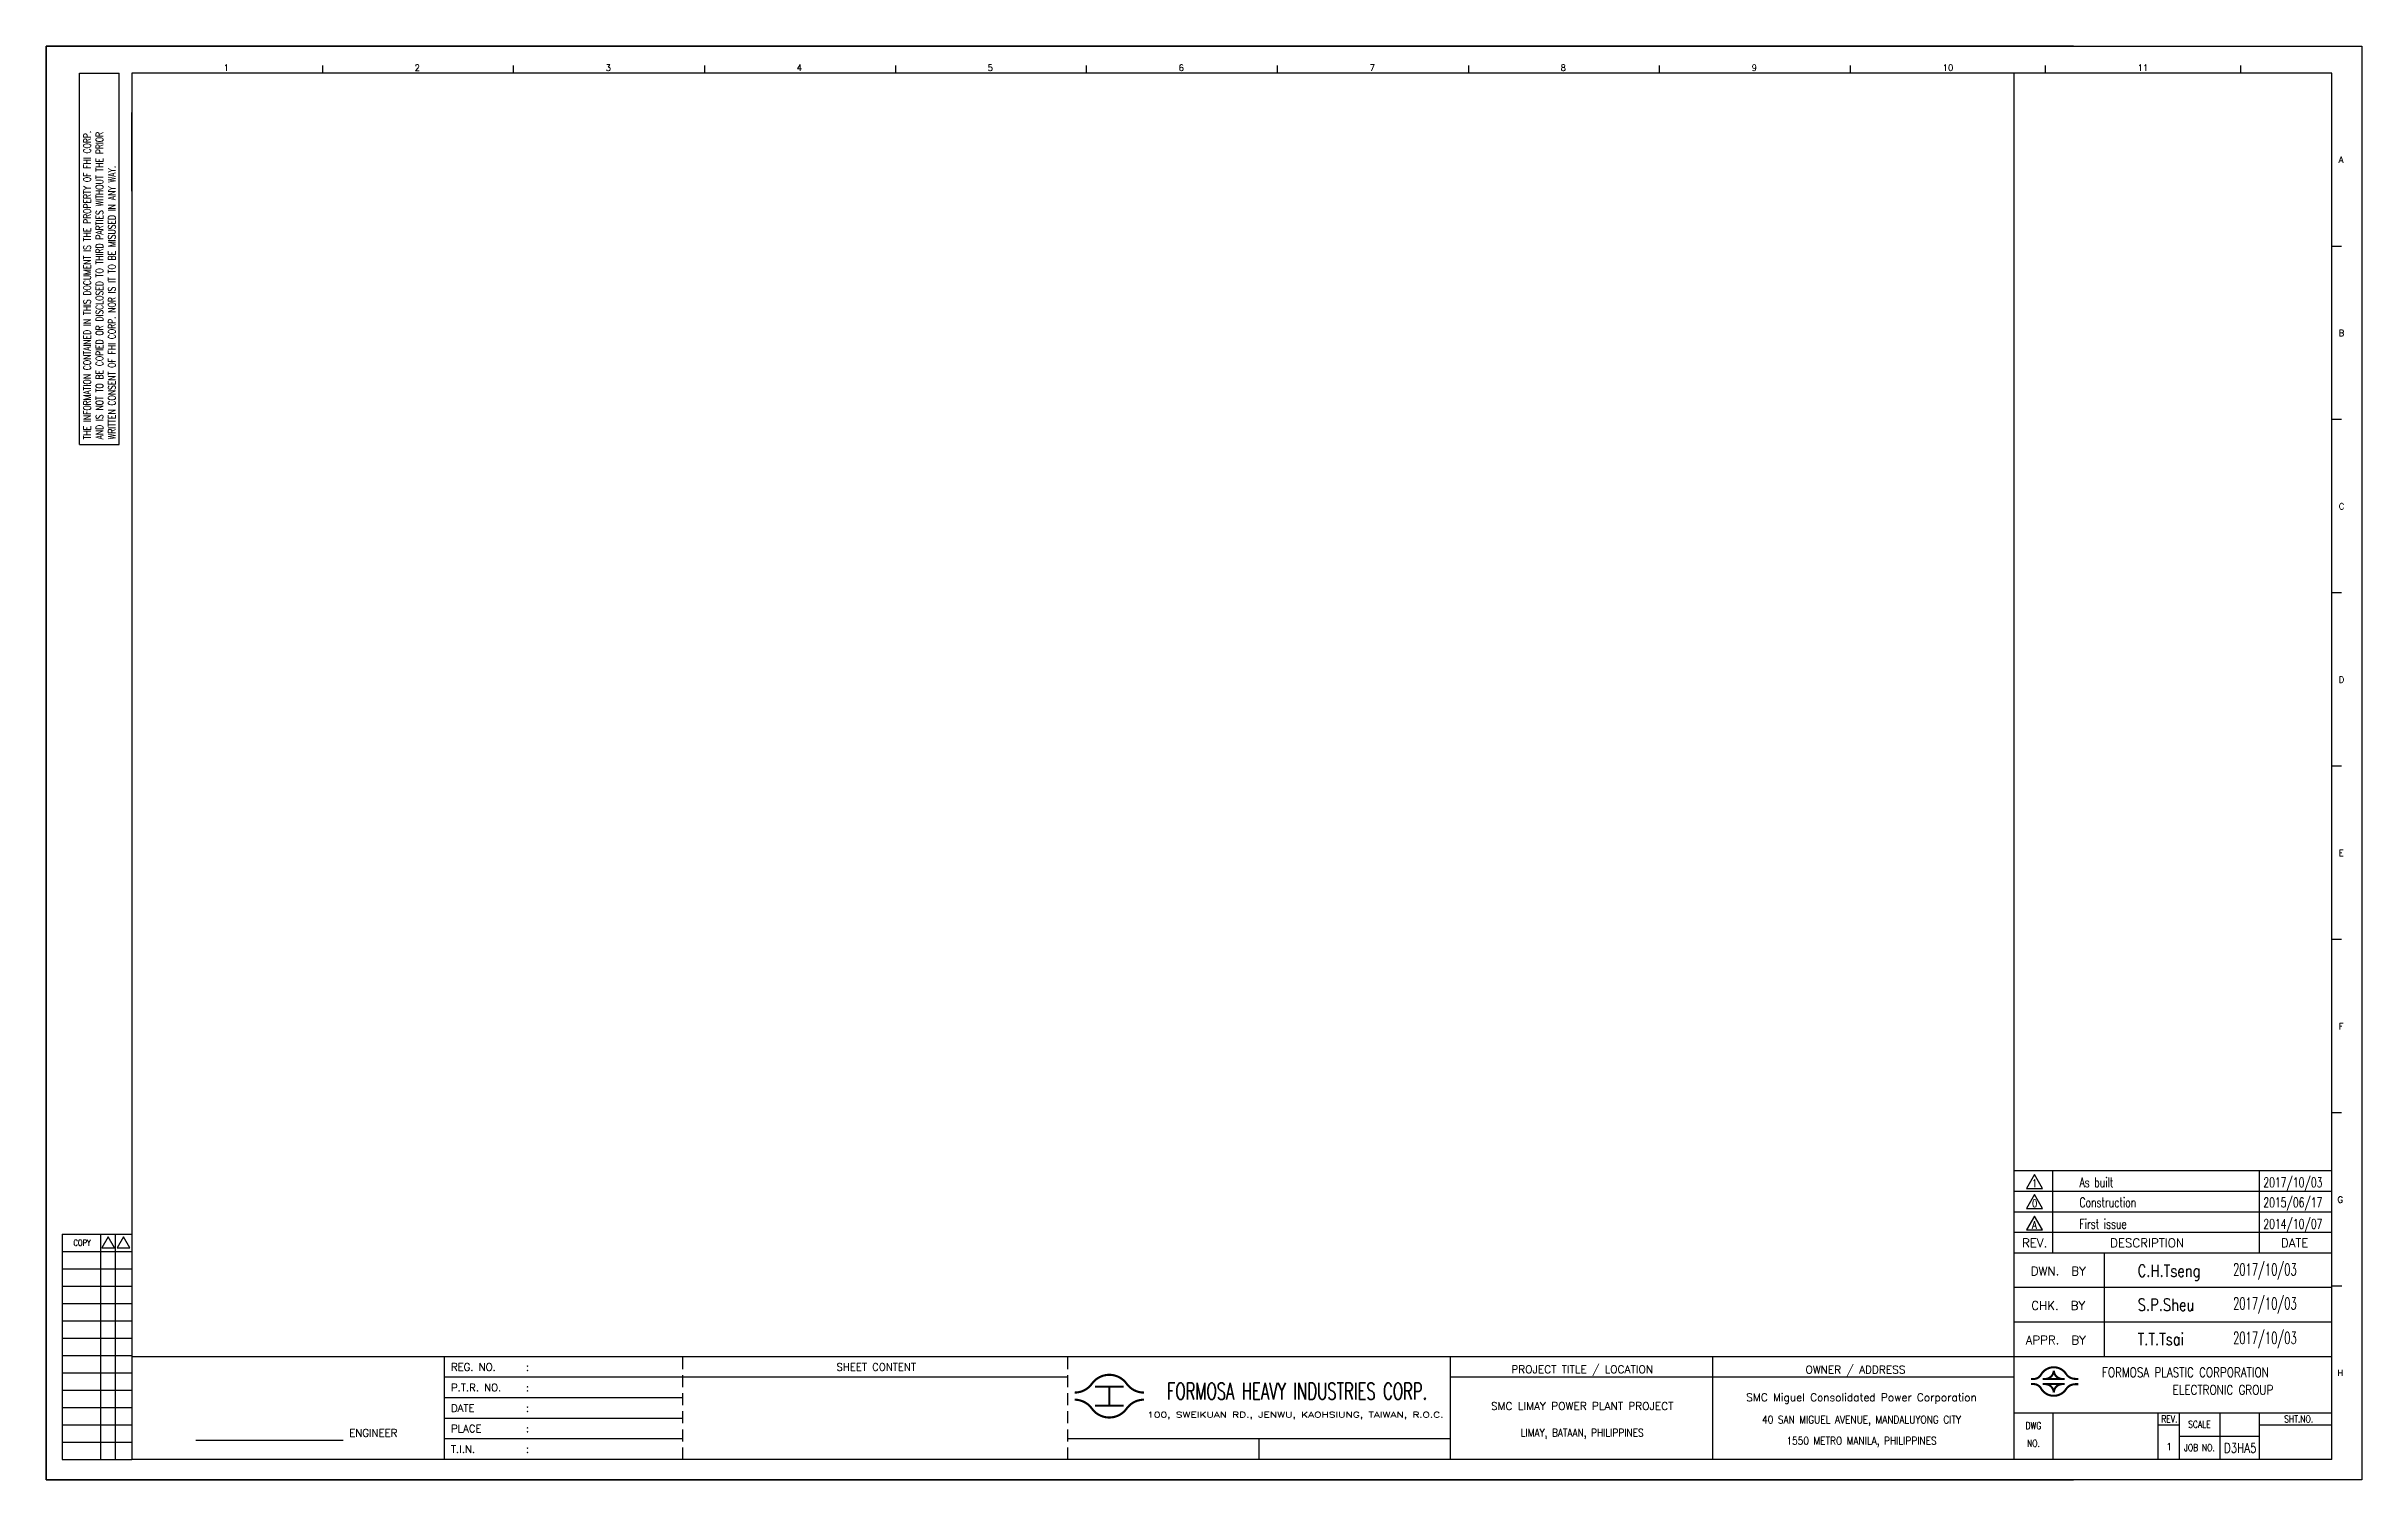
# Model space of a CAD drawing. Extents: x 0 to 480, y 0 to 297.
import ezdxf
from ezdxf.enums import TextEntityAlignment as Align

# ---------------------------------------------------------------- set-up
doc = ezdxf.new("R2010")
doc.units = 0
doc.header["$LTSCALE"] = 10
doc.header["$PDMODE"] = 1
doc.header["$PDSIZE"] = 0.2
doc.linetypes.add('YFILE-LMYP$0$HIDDEN', pattern=[0.375, 0.25, -0.125])
doc.layers.get('0').update_dxf_attribs({"color": 3, "linetype": 'CONTINUOUS'})
doc.layers.get('DEFPOINTS').update_dxf_attribs({"linetype": 'CONTINUOUS'})
for name, color, linetype in [('LINE', 4, 'CONTINUOUS'), ('YFILE-LMYP$0$B_DIM', 7, 'CONTINUOUS'), ('YFILE-LMYP$0$CON', 1, 'YFILE-LMYP$0$HIDDEN'), ('YFILE-LMYP$0$DIM', 2, 'CONTINUOUS'), ('YFILE-LMYP$0$HID', 1, 'YFILE-LMYP$0$HIDDEN'), ('YFILE-LMYP$0$LINE', 4, 'CONTINUOUS'), ('YFILE-LMYP$0$TEXT', 7, 'CONTINUOUS'), ('YFILE-LMYP$0$圖框CON', 4, 'CONTINUOUS'), ('YFILE-LMYP$0$框線', 110, 'CONTINUOUS')]:
    doc.layers.add(name, color=color, linetype=linetype)
doc.styles.add('ROMANS', font='romans', dxfattribs={"width": 0.8})
doc.styles.add('RUBONK', font='romans.shx', dxfattribs={"bigfont": 'dayukp.shx'})
doc.styles.add('YFILE-LMYP$0$DAYUKP', font='romans.shx', dxfattribs={"bigfont": 'dayukp.shx'})
doc.styles.add('YFILE-LMYP$0$E2', font='simplex.shx', dxfattribs={"height": 2})
doc.styles.add('YFILE-LMYP$0$ROMANS', font='romans', dxfattribs={"width": 0.8})

# ---------------------------------------------------------------- blocks, each defined once
blk = doc.blocks.new('1')
for p, q in [((17.69, 275.15), (17.69, 283.3)), ((17.69, 266.99), (17.69, 275.15))]:
    blk.add_line(p, q)
at = {"ltscale": 500, "const_width": 0.442}
blk.add_lwpolyline([(227.42, 18.05, -0.241531), (223.83, 19.89, 0.512989), (216.64, 19.89, -0.241531), (213.05, 18.05, -0.241531)], format="xyb", dxfattribs=at)
for points in [[(217.29, 19.28), (223.19, 19.28)], [(220.24, 19.28), (220.24, 15.35)], [(217.29, 15.35), (223.19, 15.35)]]:
    blk.add_lwpolyline(points, dxfattribs=at)
at = {"const_width": 0.442}
blk.add_lwpolyline([(227.42, 16.58, 0.241531), (223.83, 14.73, -0.512989), (216.64, 14.73, 0.241531), (213.05, 16.58, 0.241531)], format="xyb", dxfattribs=at)
at = {"layer": 'DEFPOINTS'}
for p, q in [((420, 297), (0, 297)), ((0, 297), (0, 0)), ((0, 0), (420, 0))]:
    blk.add_line(p, q, dxfattribs=at)
at = {"layer": 'DEFPOINTS', "color": 254}
for p, q in [((0, 297), (479.72, 297)), ((0, 0), (0, 297)), ((479.72, 297), (479.72, 0)), ((479.72, 0), (0, 0))]:
    blk.add_line(p, q, dxfattribs=at)
at = {"layer": 'LINE', "linetype": 'ByBlock'}
for p, q in [((411.93, 63.25), (410.26, 60.36)), ((413.59, 60.36), (411.93, 63.25)), ((410.26, 60.36), (413.59, 60.36)), ((411.93, 59.08), (410.26, 56.2)), ((413.59, 56.2), (411.93, 59.08)), ((410.26, 56.2), (413.59, 56.2)), ((411.93, 54.63), (410.26, 51.74)), ((413.59, 51.74), (411.93, 54.63)), ((410.26, 51.74), (413.59, 51.74))]:
    blk.add_line(p, q, dxfattribs=at)
at = {"layer": 'YFILE-LMYP$0$B_DIM'}
for p, q in [((407.69, 46.94), (407.69, 291.46)), ((473.51, 63.97), (407.69, 63.97)), ((415.75, 46.94), (415.75, 63.97)), ((458.54, 46.94), (458.54, 63.97)), ((473.51, 59.72), (407.69, 59.72)), ((473.51, 55.46), (407.69, 55.46)), ((473.51, 51.2), (407.69, 51.2)), ((473.51, 46.94), (407.69, 46.94)), ((407.69, 25.48), (407.69, 46.94)), ((426.46, 25.48), (426.46, 46.94)), ((473.51, 39.79), (407.69, 39.79)), ((473.51, 32.63), (407.69, 32.63))]:
    blk.add_line(p, q, dxfattribs=at)
at = {"layer": 'YFILE-LMYP$0$CON'}
for points in [[(131.89, 4.18), (131.89, 25.48)], [(211.62, 4.18), (211.62, 25.48)]]:
    blk.add_lwpolyline(points, dxfattribs=at)
at = {"layer": 'YFILE-LMYP$0$CON', "ltscale": 500}
for points in [[(131.89, 21.22), (82.51, 21.22)], [(211.62, 21.22), (131.89, 21.22)], [(131.89, 16.96), (82.51, 16.96)], [(131.89, 12.71), (82.51, 12.71)], [(131.89, 8.45), (82.51, 8.45)]]:
    blk.add_lwpolyline(points, dxfattribs=at)
at = {"layer": 'YFILE-LMYP$0$DIM'}
for p, q in [((3.32, 50.87), (3.32, 4.18)), ((3.32, 50.87), (17.69, 50.87)), ((11.27, 4.18), (11.27, 50.87)), ((14.35, 4.18), (14.35, 50.87)), ((3.32, 47.28), (17.69, 47.28)), ((3.32, 43.68), (17.69, 43.68)), ((3.32, 40.09), (17.69, 40.09)), ((3.32, 36.5), (17.69, 36.5)), ((3.32, 32.91), (17.69, 32.91)), ((3.32, 29.32), (17.69, 29.32)), ((3.32, 25.73), (17.69, 25.73)), ((3.32, 22.14), (17.69, 22.14)), ((3.32, 18.55), (17.69, 18.55)), ((3.32, 14.96), (17.69, 14.96)), ((3.32, 11.37), (17.69, 11.37)), ((3.32, 7.77), (17.69, 7.77)), ((3.32, 4.18), (17.69, 4.18))]:
    blk.add_line(p, q, dxfattribs=at)
for points in [[(12.81, 50.35), (11.48, 48.04), (14.15, 48.04)], [(15.99, 50.35), (14.66, 48.04), (17.33, 48.04)]]:
    blk.add_lwpolyline(points, close=True, dxfattribs=at)
at = {"layer": 'YFILE-LMYP$0$LINE'}
blk.add_line((450.4, 13.87), (473.51, 13.87), dxfattribs=at)
at = {"layer": 'YFILE-LMYP$0$LINE', "const_width": 0.428}
for points in [[(411.2, 20.87), (411.76, 20.87, 0.270132), (413.27, 21.75, -0.582792), (418.58, 21.75, 0.224507), (420.41, 20.89), (421, 20.89)], [(411.2, 19.81), (411.76, 19.81, -0.270132), (413.27, 18.93, 0.582792), (418.58, 18.93, -0.224507), (420.41, 19.79), (421, 19.79)], [(415.93, 22.61, -0.401082), (414.11, 20.87)], [(415.93, 18.07, 0.401082), (414.11, 19.81)], [(415.93, 22.61, 0.401082), (417.74, 20.87)], [(415.93, 18.07, -0.401082), (417.74, 19.81)]]:
    blk.add_lwpolyline(points, format="xyb", dxfattribs=at)
for points in [[(418.19, 20.87), (415.93, 20.87), (413.66, 20.87)], [(418.19, 19.81), (415.93, 19.81), (413.66, 19.81)]]:
    blk.add_lwpolyline(points, dxfattribs=at)
at = {"layer": 'YFILE-LMYP$0$圖框CON'}
for p, q in [((57.26, 291.48), (57.26, 293.04)), ((96.83, 291.48), (96.83, 293.04)), ((136.41, 291.48), (136.41, 293.04)), ((175.98, 291.48), (175.98, 293.04)), ((215.55, 291.48), (215.55, 293.04)), ((255.12, 291.48), (255.12, 293.04)), ((294.7, 291.48), (294.7, 293.04)), ((334.27, 291.48), (334.27, 293.04)), ((373.84, 291.48), (373.84, 293.04)), ((414.23, 291.48), (414.23, 293.04)), ((454.68, 291.48), (454.68, 293.04)), ((6.91, 291.46), (15.12, 291.46)), ((6.91, 214.51), (6.91, 291.46)), ((15.12, 214.51), (15.12, 291.46)), ((475.57, 255.55), (473.51, 255.55)), ((475.57, 219.64), (473.51, 219.64)), ((6.91, 214.51), (15.12, 214.51)), ((475.57, 183.73), (473.51, 183.73)), ((475.57, 147.82), (473.51, 147.82)), ((475.57, 111.91), (473.51, 111.91)), ((475.57, 76), (473.51, 76)), ((475.58, 40.09), (473.52, 40.09)), ((407.69, 13.87), (473.51, 13.87)), ((415.75, 13.87), (415.75, 4.18)), ((437.49, 13.87), (437.49, 4.18)), ((437.49, 11.34), (441.93, 11.34)), ((441.93, 13.87), (441.93, 4.18)), ((450.4, 4.18), (450.4, 13.87)), ((458.54, 4.18), (458.54, 13.87)), ((458.54, 11.34), (473.51, 11.34)), ((251.25, 8.45), (251.25, 4.18)), ((441.93, 9.03), (458.54, 9.03))]:
    blk.add_line(p, q, dxfattribs=at)
for points in [[(82.51, 4.18), (82.51, 25.48)], [(290.91, 4.18), (290.91, 25.48)], [(345.26, 4.18), (345.26, 25.48)], [(407.69, 4.18), (407.69, 25.48)], [(407.69, 21.22), (290.91, 21.22)], [(290.91, 8.45), (279.16, 8.45), (211.62, 8.45)]]:
    blk.add_lwpolyline(points, dxfattribs=at)
at = {"layer": 'YFILE-LMYP$0$框線'}
for p, q in [((17.69, 291.46), (17.69, 4.18)), ((473.51, 291.46), (17.69, 291.46)), ((473.51, 4.18), (473.51, 291.46)), ((473.51, 25.48), (17.69, 25.48)), ((473.51, 4.18), (17.69, 4.18))]:
    blk.add_line(p, q, dxfattribs=at)
at = {"layer": 'YFILE-LMYP$0$框線', "color": 90}
blk.add_line((30.98, 8.18), (61.48, 8.18), dxfattribs=at)
for s, height, style, p in [('1', 1.3, 'YFILE-LMYP$0$DAYUKP', (36.74, 291.9)), ('2', 1.3, 'YFILE-LMYP$0$DAYUKP', (76.31, 291.9)), ('3', 1.3, 'YFILE-LMYP$0$DAYUKP', (115.88, 291.9)), ('4', 1.3, 'YFILE-LMYP$0$DAYUKP', (155.45, 291.9)), ('5', 1.3, 'YFILE-LMYP$0$DAYUKP', (195.03, 291.9)), ('6', 1.3, 'YFILE-LMYP$0$DAYUKP', (234.6, 291.9)), ('7', 1.3, 'YFILE-LMYP$0$DAYUKP', (274.17, 291.9)), ('8', 1.3, 'YFILE-LMYP$0$DAYUKP', (313.75, 291.9)), ('9', 1.3, 'YFILE-LMYP$0$DAYUKP', (353.32, 291.9)), ('10', 1.302, 'YFILE-LMYP$0$DAYUKP', (392.89, 291.9)), ('11', 1.302, 'YFILE-LMYP$0$DAYUKP', (433.28, 291.9)), ('1', 1.5, 'ROMANS', (439.17, 6.09))]:
    blk.add_text(s, height=height, dxfattribs=dict(style=style)).set_placement(p)
at = {"style": 'YFILE-LMYP$0$DAYUKP'}
for s, p in [('A', (474.96, 273.5)), ('B', (474.96, 237.59)), ('C', (474.96, 201.68)), ('D', (474.96, 165.77)), ('E', (474.96, 129.86)), ('F', (474.96, 93.95)), ('G', (474.72, 58.04)), ('H', (474.72, 22.13))]:
    blk.add_text(s, height=1.28, dxfattribs=at).set_placement(p, align=Align.MIDDLE_LEFT)
for s, height, style, width, p in [('As built', 2, 'ROMANS', 0.7, (421.25, 60.61)), ('2017/10/03', 2, 'ROMANS', 0.7, (459.35, 60.61)), ('0', 1.6, 'ROMANS', 0.8, (411.41, 56.45)), ('1', 1.6, 'ROMANS', 0.8, (411.41, 60.61)), ('Construction', 2, 'ROMANS', 0.7, (421.25, 56.45)), ('2015/06/17', 2, 'ROMANS', 0.7, (459.35, 56.45)), ('A', 1.6, 'ROMANS', 0.8, (411.41, 51.99)), ('First issue', 2, 'ROMANS', 0.7, (421.25, 51.99)), ('2014/10/07', 2, 'ROMANS', 0.7, (459.35, 51.99)), ('C.H.Tseng', 2.5, 'RUBONK', 0.8, (433.3, 42.05)), ('S.P.Sheu', 2.5, 'RUBONK', 0.8, (433.3, 35)), ('T.T.Tsai', 2.5, 'RUBONK', 0.8, (433.3, 27.87))]:
    blk.add_text(s, height=height, dxfattribs=dict(style=style, width=width)).set_placement(p)
for s, height, style, width, p, p2 in [('2017/10/03', 2.5, 'ROMANS', 0.550525, (453.08, 42.31), (466.26, 42.31)), ('2017/10/03', 2.5, 'ROMANS', 0.550525, (453.08, 35.26), (466.26, 35.26)), ('2017/10/03', 2.5, 'ROMANS', 0.550525, (453.08, 28.12), (466.26, 28.12)), ('100, SWEIKUAN RD., JENWU, KAOHSIUNG, TAIWAN, R.O.C.', 1.1567, 'YFILE-LMYP$0$ROMANS', 1.216198, (228.08, 12.87), (289.51, 12.87)), (' D3HA5', 2, 'RUBONK', 0.68796, (450.13, 5.58), (457.93, 5.58))]:
    blk.add_text(s, height=height, dxfattribs=dict(style=style, width=width)).set_placement(p, p2, align=Align.FIT)
at = {"color": 90, "ltscale": 500, "style": 'YFILE-LMYP$0$ROMANS', "width": 0.65}
blk.add_text('FORMOSA HEAVY INDUSTRIES CORP.', height=3.4555, dxfattribs=at).set_placement((259.16, 18.33), align=Align.MIDDLE)
at = {"layer": 'YFILE-LMYP$0$B_DIM', "style": 'YFILE-LMYP$0$E2'}
for s, height, p in [('REV.', 1.796, (411.96, 49.06)), ('DESCRIPTION', 1.7955, (435.26, 49.06)), ('DATE', 1.796, (465.83, 49.06)), ('DWN.  BY', 1.796, (416.85, 43.24)), ('CHK.  BY', 1.796, (416.85, 36.08)), ('APPR.  BY', 1.796, (416.34, 28.93))]:
    blk.add_text(s, height=height, dxfattribs=at).set_placement(p, align=Align.MIDDLE)
at = {"layer": 'YFILE-LMYP$0$DIM', "style": 'YFILE-LMYP$0$ROMANS', "width": 0.75}
for s, p in [('THE INFORMATION CONTAINED IN THIS DOCUMENT IS THE PROPERTY OF FHI CORP.', (8.45, 215.54)), ('AND IS NOT TO BE COPIED OR DISCLOSED TO THIRD PARTIES WITHOUT THE PRIOR', (11.02, 215.54)), ('WRITTEN CONSENT OF FHI CORP. NOR IS IT TO BE MISUSED IN ANY WAY.', (13.58, 215.54))]:
    blk.add_text(s, height=1.539, rotation=90, dxfattribs=at).set_placement(p, align=Align.MIDDLE_LEFT)
at = {"layer": 'YFILE-LMYP$0$DIM', "style": 'YFILE-LMYP$0$ROMANS', "width": 0.8}
blk.add_text('COPY', height=1.282, dxfattribs=at).set_placement((7.43, 49.09), align=Align.MIDDLE)
at = {"layer": 'YFILE-LMYP$0$HID', "ltscale": 500, "style": 'YFILE-LMYP$0$ROMANS'}
for s, height, p in [('REG. NO.', 1.539, (83.84, 23.35)), ('P.T.R. NO.', 1.539, (83.84, 19.09)), (':', 1.54, (99.39, 23.35)), (':', 1.54, (99.39, 19.09)), ('DATE', 1.539, (83.84, 14.84)), (':', 1.54, (99.39, 14.84)), ('PLACE', 1.539, (83.84, 10.58)), (':', 1.54, (99.39, 10.58)), ('T.I.N.', 1.539, (83.84, 6.31)), (':', 1.54, (99.39, 6.32))]:
    blk.add_text(s, height=height, dxfattribs=at).set_placement(p, align=Align.MIDDLE_LEFT)
blk.add_text('SHEET CONTENT', height=1.539, dxfattribs=at).set_placement((171.95, 23.35), align=Align.MIDDLE)
at = {"layer": 'YFILE-LMYP$0$HID', "style": 'YFILE-LMYP$0$ROMANS'}
blk.add_text('ENGINEER', height=1.539, dxfattribs=at).set_placement((67.76, 8.91), align=Align.CENTER)
at = {"layer": 'YFILE-LMYP$0$HID', "color": 7, "style": 'YFILE-LMYP$0$ROMANS', "width": 0.8}
for s, p in [('DWG', (411.72, 11.19)), ('REV.', (439.88, 12.6)), ('SCALE', (446.11, 11.45)), ('SHT.NO.', (466.67, 12.6)), ('NO.', (411.72, 7.54)), ('JOB NO.', (446.11, 6.61))]:
    blk.add_text(s, height=1.436, dxfattribs=at).set_placement(p, align=Align.MIDDLE)
at = {"layer": 'YFILE-LMYP$0$LINE', "color": 4, "style": 'YFILE-LMYP$0$ROMANS', "width": 0.8}
for s, p in [('FORMOSA PLASTIC CORPORATION', (443.2, 22.24)), ('ELECTRONIC GROUP', (450.99, 18.61))]:
    blk.add_text(s, height=1.9688, dxfattribs=at).set_placement(p, align=Align.MIDDLE)
at = {"layer": 'YFILE-LMYP$0$TEXT', "ltscale": 500, "style": 'YFILE-LMYP$0$ROMANS'}
for s, p in [('PROJECT TITLE / LOCATION', (318.22, 22.76)), ('OWNER / ADDRESS', (374.83, 22.69))]:
    blk.add_text(s, height=1.6, dxfattribs=at).set_placement(p, align=Align.MIDDLE)
for s, p in [('SMC LIMAY POWER PLANT PROJECT', (318.22, 15.25)), ('SMC Miguel Consolidated Power Corporation', (376.1, 17.08))]:
    blk.add_text(s, height=1.6, dxfattribs=at).set_placement(p, align=Align.MIDDLE_CENTER)
at = {"layer": 'YFILE-LMYP$0$TEXT', "ltscale": 500, "style": 'YFILE-LMYP$0$ROMANS', "width": 0.85}
blk.add_text('LIMAY, BATAAN, PHILIPPINES', height=1.6, dxfattribs=at).set_placement((318.22, 9.72), align=Align.MIDDLE_CENTER)
at = {"layer": 'YFILE-LMYP$0$TEXT', "color": 4, "ltscale": 500, "style": 'YFILE-LMYP$0$ROMANS', "width": 0.85}
for s, p in [('40 SAN MIGUEL AVENUE, MANDALUYONG CITY', (376.1, 12.46)), ('1550 METRO MANILA, PHILIPPINES', (376.1, 8.06))]:
    blk.add_text(s, height=1.6, dxfattribs=at).set_placement(p, align=Align.MIDDLE_CENTER)

msp = doc.modelspace()

# ---------------------------------------------------------------- linework, layer by layer
at = {"layer": 'LINE'}
for p in [(43.83, 219.06), (62.96, 219.06), (34.3, 201.67), (34.3, 148.77), (34.3, 148.41), (34.3, 95.87), (34.3, 95.15), (34.3, 41.89), (268.32, 21.78)]:
    msp.add_point(p, dxfattribs=at)
at = {"layer": 'YFILE-LMYP$0$LINE'}
for p in [(43.83, 219.06), (62.96, 219.06), (34.3, 201.67), (34.3, 148.77), (34.3, 148.41), (34.3, 95.87), (34.3, 95.15), (34.3, 41.89), (268.32, 21.78)]:
    msp.add_point(p, dxfattribs=at)

# ---------------------------------------------------------------- block references
msp.add_blockref('1', (0, 0))

doc.saveas('drawing.dxf')
